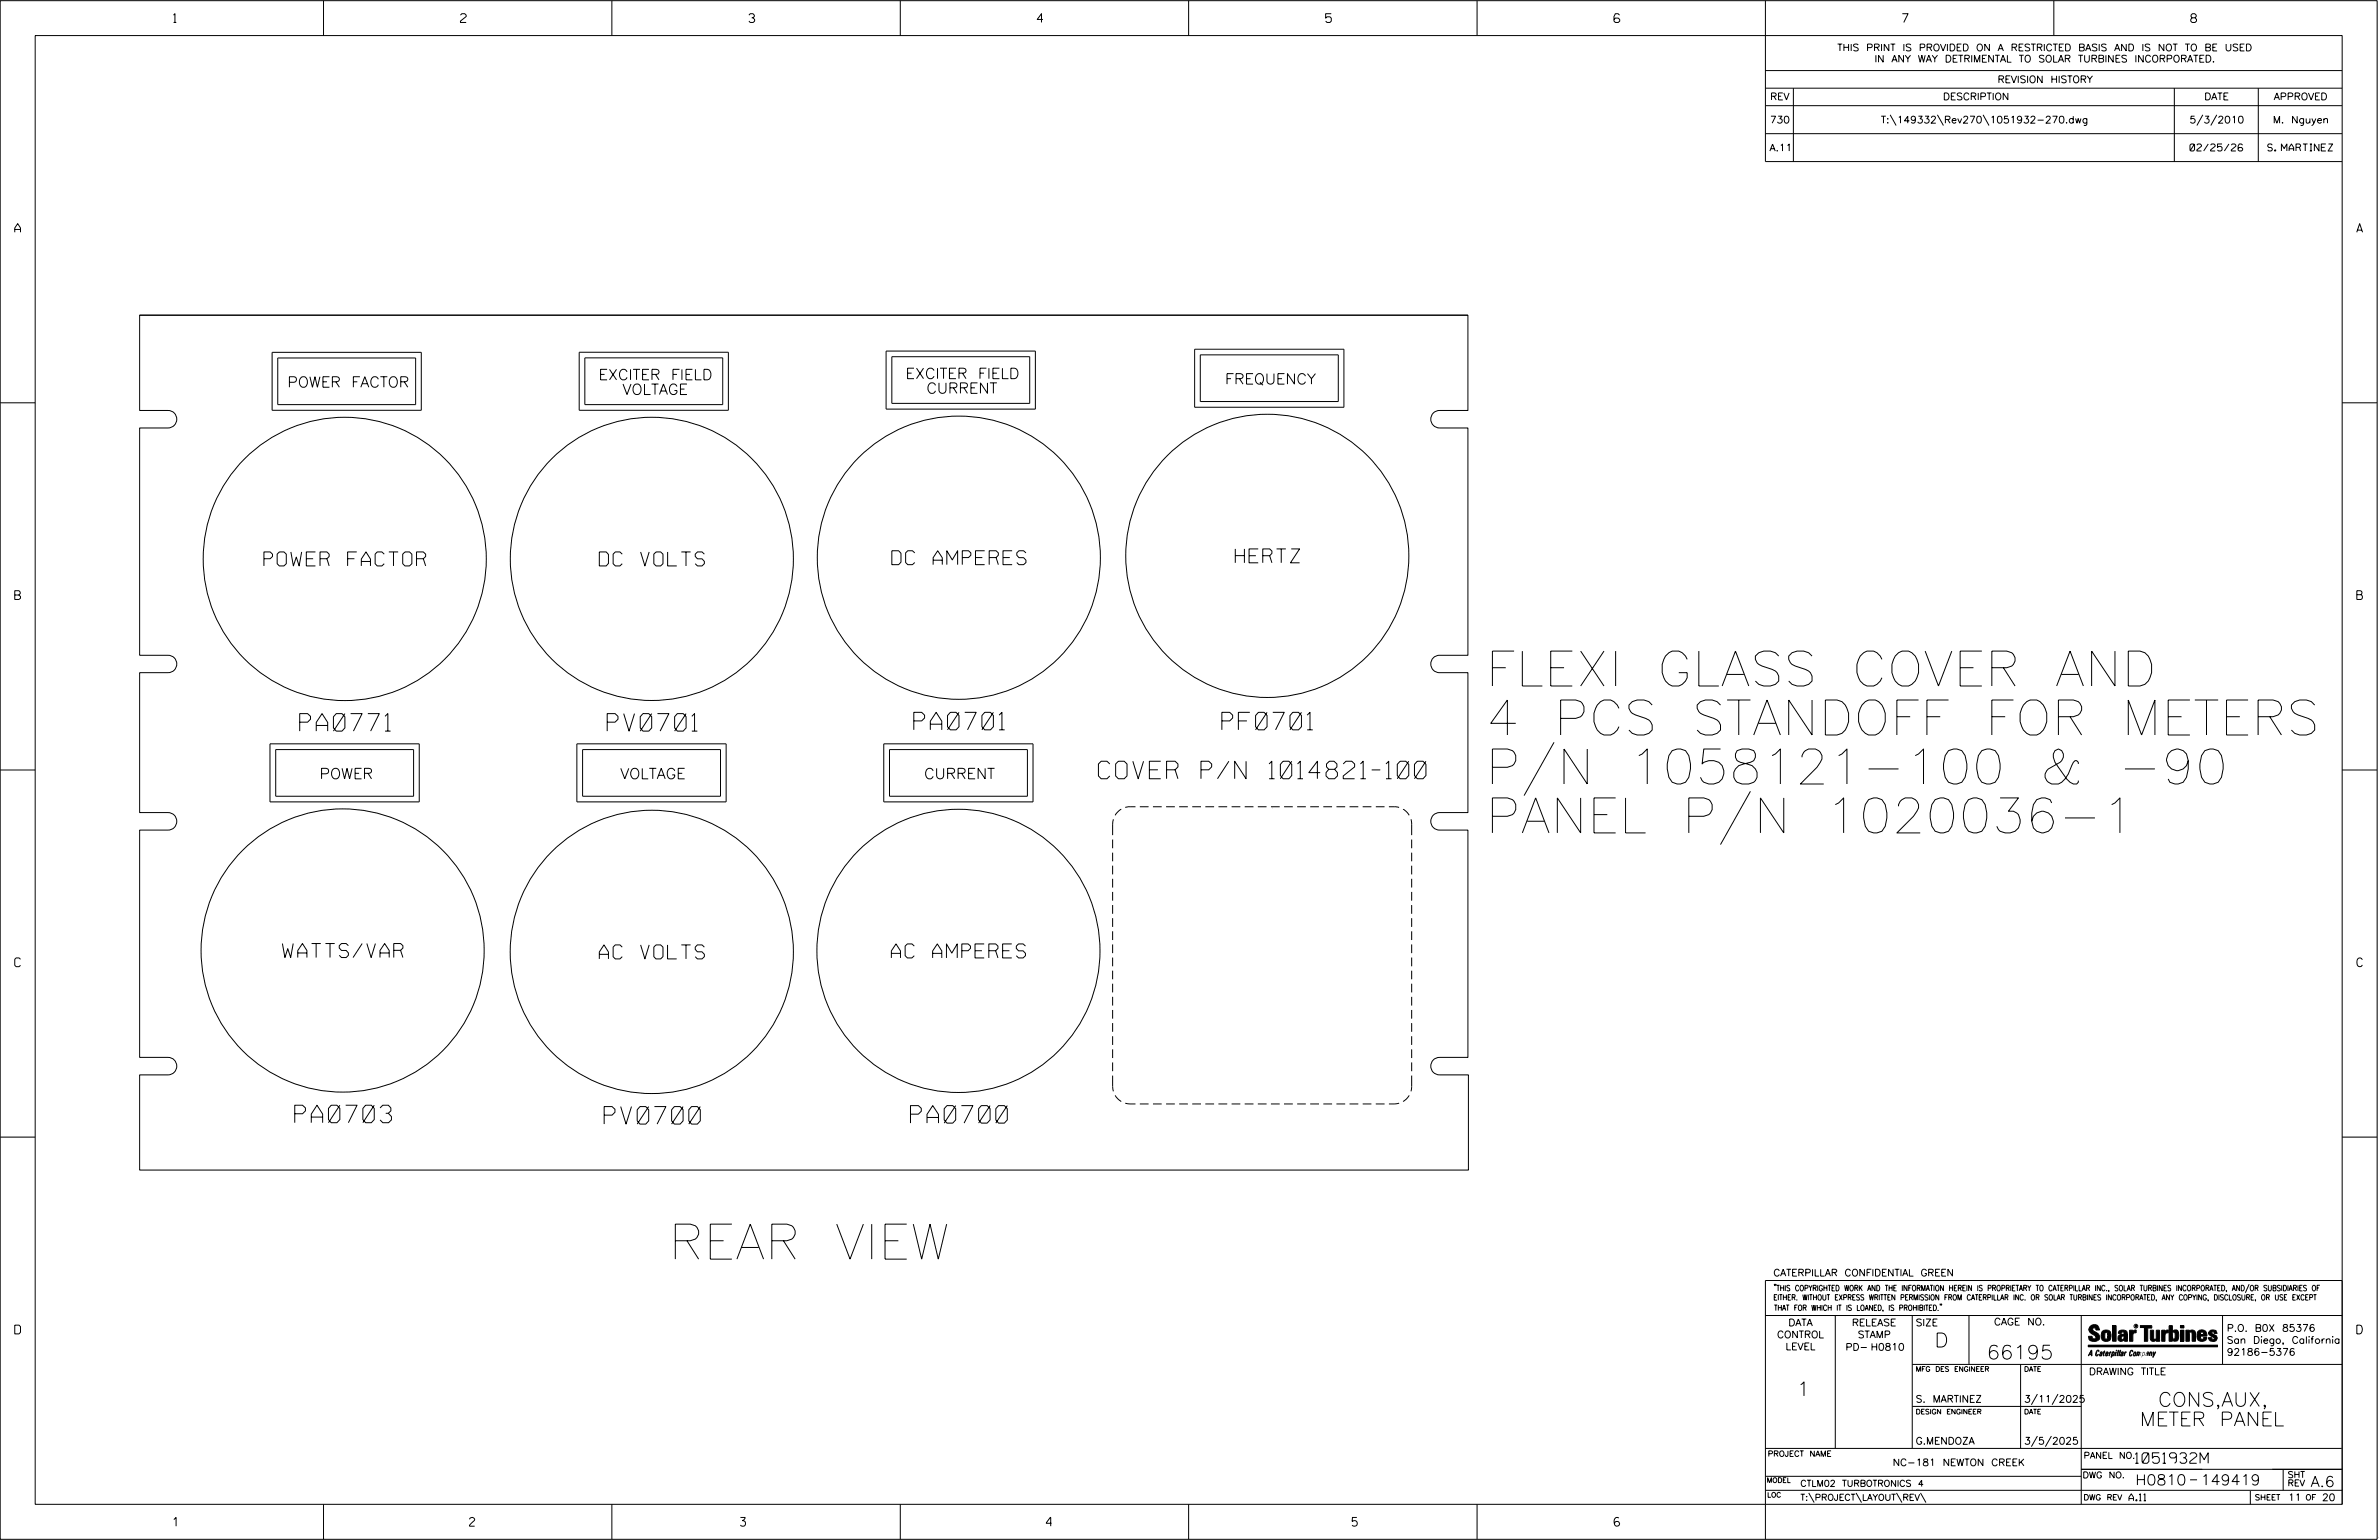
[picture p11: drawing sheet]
<svg xmlns="http://www.w3.org/2000/svg" width="864mm" height="559mm" viewBox="0 0 864 559" stroke-linecap="round" stroke-linejoin="round" font-family="sans-serif">
<defs><g id="words">
<g font-size="12.7">
<text x="539.3" y="248.9">FLEXI GLASS COVER AND</text>
<text x="539.3" y="266.7">4 PCS STANDOFF FOR METERS</text>
<text x="539.3" y="284.5">P/N 1058121-100 &amp; -90</text>
<text x="539.3" y="302.2">PANEL P/N 1020036-1</text>
<text x="242.7" y="456.9">REAR VIEW</text>
</g>
<g font-size="6.3">
<text x="108.8" y="265.3">PA0771</text>
<text x="220.4" y="265.3">PV0701</text>
<text x="331.7" y="264.8">PA0701</text>
<text x="443.6" y="264.8">PF0701</text>
<text x="398.7" y="282.6">COVER P/N 1014821-100</text>
<text x="107" y="407.4">PA0703</text>
<text x="219.3" y="407.9">PV0700</text>
<text x="330.5" y="407.5">PA0700</text>
</g>
<g font-size="5.1">
<text x="95.8" y="205.4">POWER FACTOR</text>
<text x="217.6" y="205.3">DC VOLTS</text>
<text x="323.7" y="204.9">DC AMPERES</text>
<text x="448.4" y="204.2">HERTZ</text>
<text x="102.5" y="347.4">WATTS/VAR</text>
<text x="217.6" y="347.9">AC VOLTS</text>
<text x="323.6" y="347.6">AC AMPERES</text>
<text x="702.3" y="488.8">D</text>
<text x="721.2" y="493.2">66195</text>
<text x="652.2" y="506.5">1</text>
<text x="783.4" y="510.3">CONS,AUX,</text>
<text x="776.8" y="517.4">METER PANEL</text>
</g>
<g font-size="3.8">
<text x="217.3" y="137.8">EXCITER FIELD</text>
<text x="328.7" y="137.4">EXCITER FIELD</text>
<text x="104.3" y="140.5">POWER FACTOR</text>
<text x="226" y="143.2">VOLTAGE</text>
<text x="336.3" y="142.7">CURRENT</text>
<text x="444.7" y="139.4">FREQUENCY</text>
<text x="116" y="282.6">POWER</text>
<text x="225.2" y="282.6">VOLTAGE</text>
<text x="335.5" y="282.6">CURRENT</text>
<text x="775.1" y="531">1051932M</text>
<text x="775.2" y="538.9">H0810</text>
<text x="798.8" y="538.9">149419</text>
<text x="838.8" y="539.5">A.6</text>
</g>
<g font-size="3.2">
<text x="63" y="8.2">1</text>
<text x="167.2" y="8.2">2</text>
<text x="271.8" y="8.2">3</text>
<text x="376.5" y="8.2">4</text>
<text x="481.2" y="8.2">5</text>
<text x="690.6" y="8.2">7</text>
<text x="795.3" y="8.2">8</text>
<text x="5.4" y="84.3">A</text>
<text x="855.5" y="84.3">A</text>
<text x="5.4" y="217.5">B</text>
<text x="855.6" y="217.5">B</text>
<text x="5.4" y="350.8">C</text>
<text x="855.6" y="350.8">C</text>
<text x="5.4" y="484">D</text>
<text x="855.6" y="484">D</text>
<text x="62.8" y="553.8">1</text>
<text x="170.4" y="553.8">2</text>
<text x="268.8" y="553.8">3</text>
<text x="379.8" y="553.8">4</text>
<text x="490.8" y="553.8">5</text>
<text x="585.9" y="553.8">6</text>
</g>
<g font-size="2.5">
<text x="666.9" y="18.5">THIS PRINT IS PROVIDED ON A RESTRICTED BASIS AND IS NOT TO BE USED</text>
<text x="680.5" y="22.6">IN ANY WAY DETRIMENTAL TO SOLAR TURBINES INCORPORATED.</text>
<text x="725.1" y="30">REVISION HISTORY</text>
<text x="642.6" y="36.3">REV</text>
<text x="705.3" y="36.3">DESCRIPTION</text>
<text x="800.2" y="36.3">DATE</text>
<text x="825.4" y="36.3">APPROVED</text>
<text x="642.5" y="44.7">730</text>
<text x="682.8" y="44.7">T:\149332\Rev270\1051932-270.dwg</text>
<text x="794.8" y="44.7">5/3/2010</text>
<text x="825.1" y="44.7">M. Nguyen</text>
<text x="642.4" y="54.8">A.11</text>
<text x="795" y="54.8">02/25/26</text>
<text x="823.2" y="54.8">S. MARTINEZ</text>
<text x="643.8" y="463">CATERPILLAR CONFIDENTIAL GREEN</text>
<text x="645.1" y="485.5">CONTROL</text>
<text x="649.2" y="481.1">DATA</text>
<text x="672.3" y="481.1">RELEASE</text>
<text x="674.4" y="485.5">STAMP</text>
<text x="695.4" y="481.1">SIZE</text>
<text x="723.8" y="480.8">CAGE NO.</text>
<text x="808.4" y="483.1">P.O. B0X 85376</text>
<text x="648.2" y="489.8">LEVEL</text>
<text x="669.9" y="490">PD- H0810</text>
<text x="808.4" y="487.5">San Diego, California</text>
<text x="808.4" y="491.8">92186-5376</text>
<text x="758.3" y="498.9">DRAWING TITLE</text>
<text x="695.4" y="508.9">S. MARTINEZ</text>
<text x="734.8" y="508.9">3/11/2025</text>
<text x="695.4" y="524.1">G.MENDOZA</text>
<text x="734.8" y="524.1">3/5/2025</text>
<text x="687.1" y="531.9">NC-181 NEWTON CREEK</text>
<text x="772.8" y="544.6">A.11</text>
<text x="830.6" y="544.6">11</text>
<text x="842.9" y="544.6">20</text>
</g>
<g font-size="2.3">
<text x="756.4" y="529.2">PANEL NO.</text>
<text x="653.5" y="539.4">CTLM02 TURBOTRONICS 4</text>
<text x="756" y="536.3">DWG NO.</text>
<text x="830.4" y="539.3">REV</text>
<text x="830.4" y="536.2">SHT</text>
<text x="653.5" y="544.5">T:\PROJECT\LAYOUT\REV\</text>
</g>
<g font-size="2">
<text x="643.8" y="468.4">&quot;THIS COPYRIGHTED WORK AND THE INFORMATION HEREIN IS PROPRIETARY TO CATERPILLAR INC., SOLAR TURBINES INCORPORATED, AND/OR SUBSIDIARIES OF</text>
<text x="643.8" y="471.8">EITHER. WITHOUT EXPRESS WRITTEN PERMISSION FROM CATERPILLAR INC. OR SOLAR TURBINES INCORPORATED, ANY COPYING, DISCLOSURE, OR USE EXCEPT</text>
<text x="644" y="475.6">THAT FOR WHICH IT IS LOANED, IS PROHIBITED.&quot;</text>
<text x="641.7" y="528.5">PROJECT NAME</text>
<text x="756.3" y="544.3">DWG REV</text>
<text x="818.5" y="544.3">SHEET</text>
<text x="836.9" y="544.3">OF</text>
</g>
<g font-size="1.8">
<text x="695.4" y="497.6">MFG DES ENGINEER</text>
<text x="734.8" y="497.6">DATE</text>
<text x="695.4" y="513.1">DESIGN ENGINEER</text>
<text x="734.8" y="513.1">DATE</text>
<text x="641.3" y="538">MODEL</text>
<text x="641.5" y="543.3">LOC</text>
</g>
<text font-size=".9" x="775.1" y="481.7">R</text>
</g></defs>
<g fill="none" stroke="#000" stroke-width=".36">
<path d="M.1 .2h862.8v558.4h-862.8zM12.8 12.9h837.4v533h-837.4zM117.4 .2v12.7M222.1 .2v12.7M326.8 .2v12.7M431.5 .2v12.7M536.2 .2v12.7M587.9 5.5l-.5-.5h-1l-.5 1v1.7l.5 .4h1l.6-.4v-.6l-.6-.5h-1l-.5 .5M640.9 .2v58.4h209.3M745.6 .2v12.7M640.9 25.6h209.3M640.9 32h209.3"/>
<path d="M640.9 38.3h209.3M651 32v26.6M789.3 32v26.6M819.8 32v26.6M640.9 48.5h209.3M686.2 41.7l2.1 3.8M703.3 41.7l2.2 3.8M719.9 41.7l2.1 3.8M799.6 41.7l-2.1 3.8M804.7 41.7l-2.2 3.8M50.7 114.4h482.2v34.5h-10.3a3.2 3.2 0 0 0-3.2 3.2 3.2 3.2 0 0 0 3.2 3.2h10.3v82.5h-10.3a3.2 3.2 0 0 0-3.2 3.1 3.2 3.2 0 0 0 3.2 3.2h10.3v50.8h-10.3a3.2 3.2 0 0 0-3.2 3.1 3.2 3.2 0 0 0 3.2 3.2h10.3v82.5h-10.3a3.2 3.2 0 0 0-3.2 3.2 3.2 3.2 0 0 0 3.2 3.1h10.4v34.6h-482.3v-34.6h10.3a3.2 3.2 0 0 0 3.2-3.1 3.2 3.2 0 0 0-3.2-3.2h-10.3v-82.5h10.3a3.2 3.2 0 0 0 3.2-3.2 3.2 3.2 0 0 0-3.2-3.1h-10.3v-50.8h10.3a3.2 3.2 0 0 0 3.2-3.2 3.2 3.2 0 0 0-3.2-3.1h-10.3v-82.5h10.3a3.2 3.2 0 0 0 3.2-3.2 3.2 3.2 0 0 0-3.2-3.2h-10.3zM50.7 114.4h482.2"/>
<path d="M98.8 127.8h54.1v21.1h-54.1zM100.8 129.9h50.1v16.9h-50.1zM210.3 127.8h54.1v21.1h-54.1zM212.3 129.9h50.1v16.9h-50.1zM321.7 127.4h54.1v21h-54.1zM323.7 129.4h50.1v17h-50.1zM433.7 126.7h54.2v21.1h-54.2zM435.7 128.8h50.1v16.9h-50.1zM.1 146.2h12.7M850.2 146.2h12.7M.1 279.4h12.7M98 269.9h54.2v21.1h-54.2z"/>
<path d="M100.1 272h50v16.9h-50zM209.4 269.9h54.2v21.1h-54.2zM211.5 272h50v16.9h-50zM320.8 269.9h54.2v21.1h-54.2zM322.9 272h50.1v16.9h-50.1zM564.1 269.3l-10.8 19.4M850.2 279.4h12.7M404.2 297.3l-.3 1.6v4.1M407 293.6l-1.2 .9-1 1.3M412.2 292.7l-3.7 .3M413.8 292.7h3.1M418.5 292.7h3.2"/>
<path d="M423.3 292.7h3.2M428.1 292.7h3.1M432.8 292.7h3.2M437.6 292.7h3.1M442.3 292.7h3.2M447.1 292.7h3.2M451.8 292.7h3.2M456.6 292.7h3.2M461.4 292.7h3.1M466.1 292.7h3.2M470.9 292.7h3.1M475.6 292.7h3.2"/>
<path d="M480.4 292.7h3.2M485.1 292.7h3.2M489.9 292.7h3.2M494.7 292.7h3.1M499.4 292.7h3.2M504.2 292.7l3.7 .3M509.3 293.6l1 .7 1.3 1.5M512.2 297.3l.2 1.3v4.4M635.4 287.1l-10.8 19.4M403.9 304.6v3.2M403.9 309.4v3.1M403.9 314.1v3.2"/>
<path d="M403.9 318.9v3.2M512.4 304.6v3.2M512.4 309.4v3.1M512.4 314.1v3.2M512.4 318.9v3.2M403.9 323.6v3.2M403.9 328.4v3.2M403.9 333.2v3.1M403.9 337.9v3.2M512.4 323.6v3.2M512.4 328.4v3.2M512.4 333.2v3.1"/>
<path d="M512.4 337.9v3.2M403.9 342.7v3.2M403.9 347.5v3.1M403.9 352.2v3.2M403.9 356.9v3.2M512.4 342.7v3.2M512.4 347.5v3.1M512.4 352.2v3.2M512.4 356.9v3.2M403.9 361.7v3.2M403.9 366.5v3.1M403.9 371.2v3.2"/>
<path d="M403.9 376v3.2M512.4 361.7v3.2M512.4 366.5v3.1M512.4 371.2v3.2M512.4 376v3.2M403.9 390.3v4.1l.3 1.6M403.9 380.8v3.1M403.9 385.5v3.2M404.8 397.5l1 1.3 1.2 .9M511.6 397.5l-1.1 1.3-1.2 .9M512.4 390.3v4.4l-.2 1.3M512.4 380.8v3.1"/>
<path d="M512.4 385.5v3.2M.1 412.6h12.7M408.5 400.3l3.7 .3M413.8 400.6h3.1M418.5 400.6h3.2M423.3 400.6h3.2M428.1 400.6h3.1M432.8 400.6h3.2M437.6 400.6h3.1M442.3 400.6h3.2M447.1 400.6h3.2M451.8 400.6h3.2"/>
<path d="M456.6 400.6h3.2M461.4 400.6h3.1M466.1 400.6h3.2M470.9 400.6h3.1M475.6 400.6h3.2M480.4 400.6h3.2M485.1 400.6h3.2M489.9 400.6h3.2M494.7 400.6h3.1M499.4 400.6h3.2M507.9 400.3l-3.7 .3M850.2 412.6h12.7"/>
<path d="M640.9 477.3h209.3M644.2 466.1l-.1 .4M644.7 466.1l-.2 .4M666.2 477.3v48.3M694.2 477.3v48.3M704.4 473.3l-.1 .4M704.8 473.3l-.1 .4M714.8 477.3v17.8M755.5 477.3v68.6M806.8 477.3v17.8M816.5 466l-1.4 3.1M850.2 464.6h-209.3v94"/>
<path d="M850.2 464.8v81.1M694.2 495.1h156M733.5 495.1v30.5M758.6 481.4a2.02 2.02 0 0 1 3.1-.1l.5 1.3h-1.3l-.2-.6-.4-.2-.6 .1-.1 .4 .4 .7a2.46 2.46 0 0 1 2.2 2.9 2.83 2.83 0 0 1-3.8 .3l-.3-1.3h1.3l.2 .7 .6 .3 .5-.2 .2-.5-.4-.6-1.9-1.2-.4-.9zM759.2 491.3h-.7l.7-1.2v1.9h.2l-.1-2.1-1.3 2.1 .5-.5h.7M761.3 490l.3-.2 .4 .3-.1 .3-.3-.4-.4 .3-.3 1.6h.4l.4-.5-.3 .6-.4 .1-.3-.4zM762.6 490.6l.5-.1-.1 1.4h-.9a.74 .74 0 0 1 .9-.8l-.3 .7-.5 .1 .2-.5 .6-.2v-.5l-.7 .2zM763 483.2a2.17 2.17 0 0 1 3.1 0l.3 1.4-.3 1.5a2.17 2.17 0 0 1-3.1 0l-.3-1.5zM763.6 490.5l.4-.4 .2 .6h-.3l-.3 .9 .2 .4-.3-.1zM764.1 483.7l.5-.4 .4 .3v2.2l-.4 .2-.5-.2zM764.6 491.1l.6 .2v-.7l-.4-.1-.4 .6-.1 .8h.6M764.6 491.1l-.1 .8h.4"/>
<path d="M764.6 482.6v.8M764.8 490.7l.4 .1v.3h-.6zM765 491.5l-.1 .4zM766 490.5l-.5 1.5zM766 490.8l.4-.3-.4 .4M766.9 481h1.3v5.7h-1.3zM767 490.8l.5 .1-.3 .8-.4 .2zM767.3 490.5h-.5l-.5 2M767.3 490.5a.8 .8 0 0 1 .2 1 .8 .8 0 0 1-.9 .4l-.1 .6M767.3 490.5l-.1 .2M768.1 490.5l-.4 1.5zM768.2 489.9h.3l-.1 .2h-.2z"/>
<path d="M769 489.9l-.5 2.1zM769.7 489.9l-.6 2.1zM770.1 491.4l.5-.3-.5 .8zM770.4 491.9h.1M770.6 491.1l.1-.4-.7 .2 .1-.3 .6-.1 .2 .3-.5 1.1M770.6 491.1a.74 .74 0 0 0-.8 .8h.6M771 484.8h-.7l-.3 .6 .4 .7 .5-.3 .1-2.4h-.8l-.1 .4h-1.2a1.71 1.71 0 0 1 1.8-1.3 1.71 1.71 0 0 1 1.6 1.4v2.8h-1.1l-.1-.6M771 484.2l-1.5 .1a1.41 1.41 0 0 0 0 2.4l.5 .1 1.1-.7M771.2 486.1h-.1M771.4 490.5l.1 .3 .4-.3-.9 1.5zM771.5 490.8h.1M773 482.7h1.2v.5l.5-.5 .7-.1v1h-.6l-.5 .4-.1 2.7h-1.2z"/>
<path d="M773.3 490.3l.6-.4 .4 .2-.1 .4-.3-.4a1.28 1.28 0 0 0-.5 1.8l.6-.4-.1 .4-.8 .1zM774.7 490.8l.5-.3a.88 .88 0 0 1 .2 .9 .88 .88 0 0 1-.7 .7l-.2-.2zM774.8 490.9h.5l-.3 1h-.3l-.2-.2zM775.2 490.5l-.1 .2M776.8 481h4.3v.9h-1.5v4.8h-1.3M776.8 490.6l-.8 .2v-.3l-.4 1.5 .8-1.3v1.3l.3-1.2M779.3 491.1h.4M779.6 490.5h.3l-.3 1.4M779.6 490.7h.2l-.1 .4M779.7 491.1l-.1 .4M779.7 491.1l-.4 .2M780.1 492l.4-1.5 .1 .3 .3-.3 .3 .2-.3 1.3v-1.3l-.7 1.3"/>
<path d="M780.6 482.7h1.2v2.7l.1 .4 .4 .3 .4-.7v-2.7h1.2l.1 4h-1.3v-.5l-1.1 .6-.7-.3-.3-.7zM781.6 492.5l1-2-.8 1.3-.2-1.3-.2 2M784.7 482.7h1.2v.5l.5-.5 .7-.1v1h-.5l-.6 .4-.1 2.7h-1.2zM787.4 481h1.2v2a1.4 1.4 0 0 1 2.2 .2l.1 1.4-.4 1.9-1.5 .1-.4-.5v-1l.5 .9 .5-.3v-2.1l-.5-.4-.5 .7v2.8h-1.2zM791.5 482.7h1.3v4h-1.3zM791.5 481h1.3v.9h-1.3zM793.5 482.7h1.3v.4l.7-.5 1.1 .2 .4 .6v3.3h-1.2l-.3-3.4-.7 .2v3.2h-1.3zM794.8 483.1h.1M797.7 483.2a1.92 1.92 0 0 1 2.4-.5 1.92 1.92 0 0 1 1 2.1h-2.3v.8l.6 .5 .5-.3v-.5h1.2a1.83 1.83 0 0 1-2.1 1.4 1.83 1.83 0 0 1-1.5-2.1zM798.8 484.2v.6M799.1 483.4h.6l.2 .8h-1.1zM804.6 482.9a1.84 1.84 0 0 0-2.9 .8 3.3 3.3 0 0 0 2.2 1.9l-.5 .5-.4-.3-.1-.4h-1.2l.1 .6a1.92 1.92 0 0 0 2.9 .4"/>
<path d="M804.9 483.8h-1.2l-.2-.6-.5 .1-.1 .3 .1 .3 1.8 .9M805.1 488.1h-47.1v.6h47.1M694.2 510.3h61.3M739.6 505.8l-2.2 3.9M747.1 505.8l-2.2 3.9M640.9 525.6h209.2M640.9 535.7h114.6M739.6 521.1l-2.2 3.8M744.7 521.1l-2.2 3.8M755.5 533.2h94.7M795 537h2.6M828.8 533.2v7.6"/>
<path d="M117.4 545.9v12.7M222.1 545.9v12.7M326.8 545.9v12.7M431.5 545.9v12.7M536.2 545.9v12.7M640.9 540.8h209.3M656.6 541.7l2 3.5M673.8 541.7l1.9 3.5M688.4 541.7l2 3.5M697.2 541.7l1.9 3.5M816.9 541v4.9"/>
<circle cx="125.1" cy="202.8" r="51.4"/>
<circle cx="236.6" cy="202.8" r="51.4"/>
<circle cx="348.1" cy="202.4" r="51.4"/>
<circle cx="460" cy="201.7" r="51.4"/>
<circle cx="124.4" cy="344.9" r="51.4"/>
<circle cx="236.6" cy="345.4" r="51.4"/>
<circle cx="347.9" cy="345" r="51.4"/>
<circle cx="775.4" cy="481.2" r=".69"/>
</g>
<g fill="#000">
<path d="M768.1 490.5l-.4 1.5zM768.2 489.9h.3l-.1 .2h-.2zM769 489.9l-.5 2.1zM769.7 489.9l-.6 2.1zM791.5 481h1.3v.9h-1.3zM791.5 482.7h1.3v4h-1.3zM758 488.1h47.1v.6h-47.1z"/>
<path d="M759.2 489.9l-1.2 2.1 .5-.5h.7v.5h.2zM759.2 490.1v1.2h-.7z" fill-rule="evenodd"/>
<path d="M758.6 481.4a2.02 2.02 0 0 1 3.1-.1l.5 1.3h-1.3l-.2-.6-.4-.2-.6 .1-.1 .4 .4 .7a2.46 2.46 0 0 1 2.2 2.9 2.83 2.83 0 0 1-3.8 .3l-.3-1.3h1.3l.2 .7 .6 .3 .5-.2 .2-.5-.4-.6-1.9-1.2-.4-.9z" fill-rule="evenodd"/>
<path d="M761.3 490l.3-.2 .4 .3-.1 .3-.3-.4-.4 .3-.3 1.6h.4l.4-.5-.3 .6-.4 .1-.3-.4z" fill-rule="evenodd"/>
<path d="M762.6 490.6l.5-.1-.1 1.4h-.9a.74 .74 0 0 1 .9-.8l-.6 .3-.2 .5 .5-.1 .3-.6v-.5l-.7 .2z" fill-rule="evenodd"/>
<path d="M763.6 490.5l.4-.4 .2 .6h-.3l-.3 .9 .2 .4-.3-.1z" fill-rule="evenodd"/>
<path d="M764.8 490.5l.5 .3-.1 .5h-.6l.6-.2v-.3l-.4-.1-.3 1.2h.4l.3-.4-.6 .6-.3-.2v-.4z" fill-rule="evenodd"/>
<path d="M763 483.2a2.17 2.17 0 0 1 3.1 0l.3 1.4-.3 1.5a2.17 2.17 0 0 1-3.1 0l-.3-1.5zM764.1 483.7v2.1l.5 .2 .4-.2v-2.2l-.4-.3z" fill-rule="evenodd"/>
<path d="M766 490.5v.3l.4-.1-.4 .2-.5 1.1z" fill-rule="evenodd"/>
<path d="M766.8 490.5l-.5 2 .3-.6a.71 .71 0 0 0 .9-.5 .71 .71 0 0 0-.4-.9zM767 490.8l.5 .1-.3 .8-.4 .2z" fill-rule="evenodd"/>
<path d="M766.9 481h1.3v5.7h-1.3z" fill-rule="evenodd"/>
<path d="M770.1 490.6l.6-.1 .2 .3-.4 1.2-.5 .1-.2-.5 .3-.5h.5l-.7 .5v.3l.4-.1 .4-.9-.5-.2-.2 .2z" fill-rule="evenodd"/>
<path d="M769.4 482.8l-.5 1h1.2l.1-.4h.8v.8l-1.5 .1a1.41 1.41 0 0 0 0 2.4l.5 .1 1.1-.7 .1 .6h1.1v-2.8a1.79 1.79 0 0 0-2.4-1.2zM770.3 484.8h.7l-.1 1-.5 .3-.4-.7z" fill-rule="evenodd"/>
<path d="M771.4 490.5l.1 .3 .4-.3-.9 1.5z" fill-rule="evenodd"/>
<path d="M773 482.7h1.2v.5l.5-.5 .7-.1v1h-.6l-.5 .4-.1 2.7h-1.2z" fill-rule="evenodd"/>
<path d="M773.3 490.3l.6-.4 .4 .2-.1 .4-.3-.4a1.28 1.28 0 0 0-.5 1.8l.6-.4-.3 .5h-.6z" fill-rule="evenodd"/>
<path d="M774.7 490.8l-.2 1.1h.7a.96 .96 0 0 0 0-1.4zM774.8 490.9h.5l-.1 .6-.5 .4-.2-.2z" fill-rule="evenodd"/>
<path d="M776 490.5v.3l.4-.3 .2 .3 .7-.2-.3 1.4v-1.3l-.6 1.3v-1.3l-.8 1.3z" fill-rule="evenodd"/>
<path d="M776.8 481h4.3v.9h-1.5v4.8h-1.3v-4.8h-1.5z" fill-rule="evenodd"/>
<path d="M777.9 490.5l-.5 2 .3-.6a.71 .71 0 0 0 .9-.5 .71 .71 0 0 0-.4-.9zM778.1 490.8l.3-.1 .1 .4-.5 .8-.2-.5z" fill-rule="evenodd"/>
<path d="M779.3 490.6l.6-.1-.3 1.5-.7-.1a.67 .67 0 0 1 .8-.8l-.6 .3-.1 .5 .4-.1 .4-.9-.4-.2-.3 .2z" fill-rule="evenodd"/>
<path d="M780.5 490.5l.1 .3 .3-.3 .3 .2-.3 1.3v-1.3l-.8 1.3z" fill-rule="evenodd"/>
<path d="M780.6 482.7h1.2v2.7l.1 .4 .4 .3 .4-.7v-2.7h1.2l.1 4h-1.3v-.5l-1.1 .6-.7-.3-.3-.7z" fill-rule="evenodd"/>
<path d="M781.6 490.5l.2 1.3 .8-1.3-1.2 2z" fill-rule="evenodd"/>
<path d="M784.7 482.7h1.2v.5l.5-.5 .7-.1v1h-.5l-.6 .4-.1 2.7h-1.2z" fill-rule="evenodd"/>
<path d="M787.4 481h1.2v2a1.4 1.4 0 0 1 2.2 .2l.1 1.4-.4 1.9-1.5 .1-.4-.5v-1l.5 .9 .5-.3v-2.1l-.5-.4-.5 .7v2.8h-1.2z" fill-rule="evenodd"/>
<path d="M793.5 482.7h1.3v.4a1.29 1.29 0 0 1 2.2 .3v3.3h-1.2l-.3-3.4-.7 .2v3.2h-1.3z" fill-rule="evenodd"/>
<path d="M797.7 483.2a1.92 1.92 0 0 1 2.4-.5 1.92 1.92 0 0 1 1 2.1h-2.3v.8l.6 .5 .5-.3v-.5h1.2a1.83 1.83 0 0 1-2.1 1.4 1.83 1.83 0 0 1-1.5-2.1zM799.1 483.4l-.3 .8h1.1l-.2-.8z" fill-rule="evenodd"/>
<path d="M801.9 483.2a1.94 1.94 0 0 1 3 .1v.5h-1.2l-.2-.6-.5 .1-.1 .3 .1 .3 1.8 .9a1.2 1.2 0 0 1 .1 1.3 1.2 1.2 0 0 1-1.2 .7l-1.6-.4-.4-1h1.2l.1 .4 .4 .3 .5-.5a3.3 3.3 0 0 1-2.2-1.9z" fill-rule="evenodd"/>
<circle cx="761.4" cy="492" r=".07"/>
<circle cx="762.2" cy="485.1" r=".07"/>
<circle cx="769.3" cy="492" r=".07"/>
<circle cx="773.1" cy="486.7" r=".07"/>
<circle cx="791.5" cy="486.7" r=".07"/>
<circle cx="791.5" cy="481" r=".07"/>
<circle cx="794.8" cy="486.7" r=".07"/>
</g>
<use href="#words"/>
</svg>
